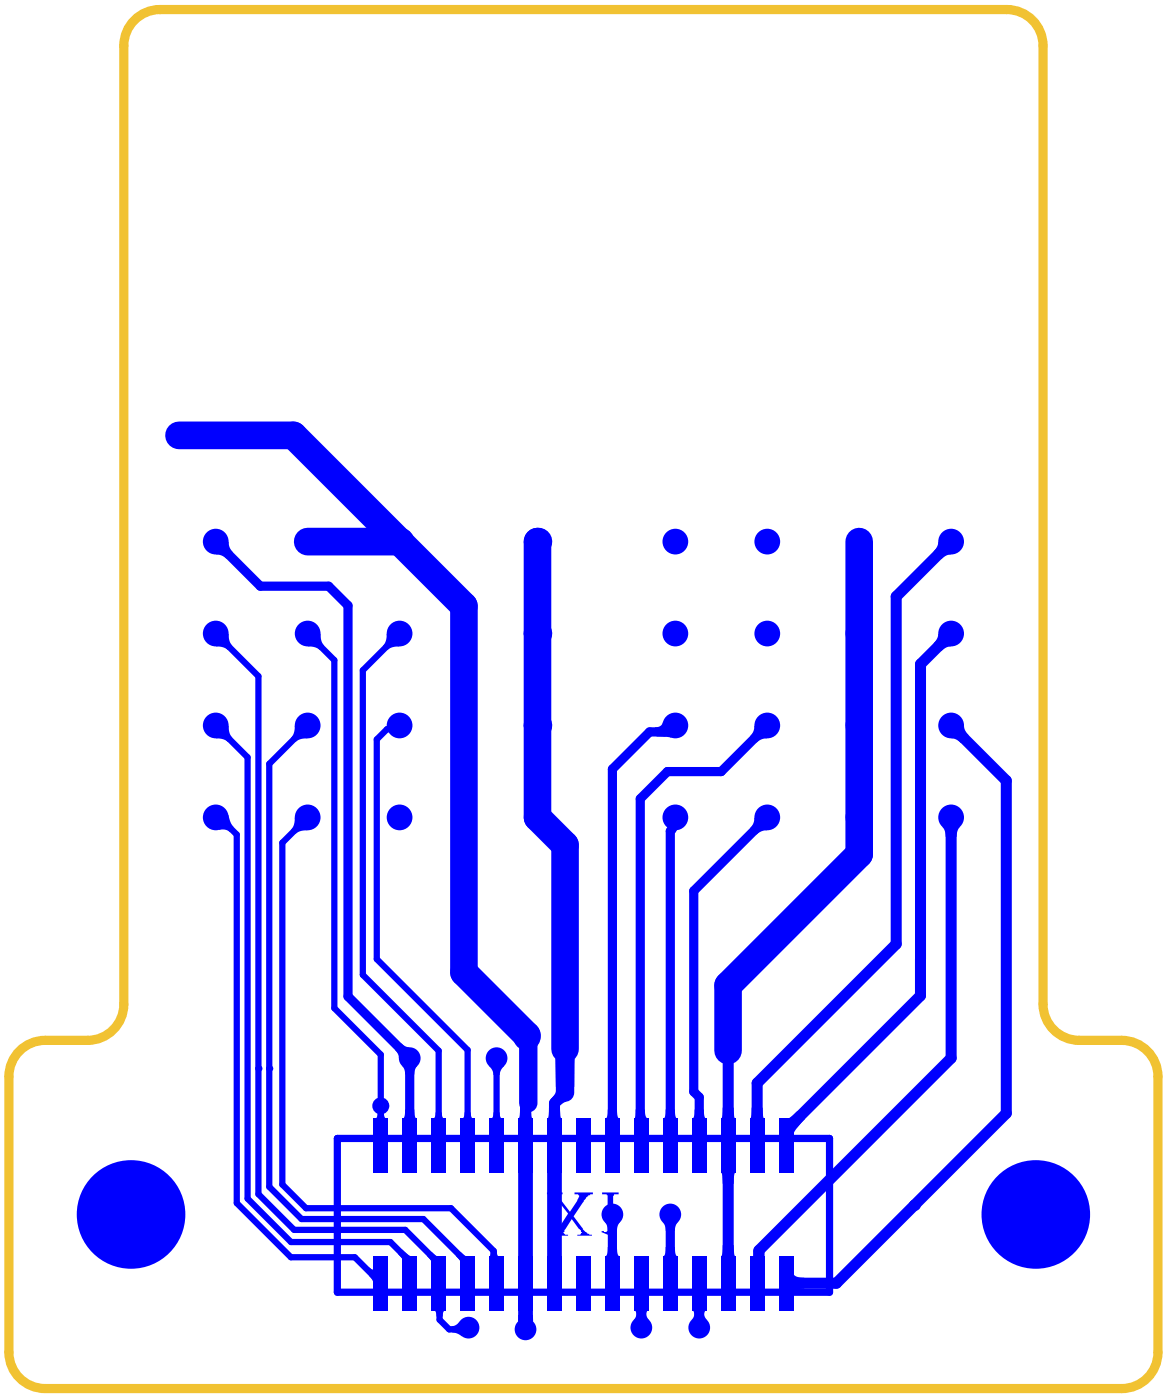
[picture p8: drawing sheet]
<svg xmlns="http://www.w3.org/2000/svg" width="108mm" height="129mm" viewBox="0 0 108 129" stroke-linecap="round" stroke-linejoin="round" font-family="sans-serif">
<path d="M12.4 1.9a3.3 3.3 0 0 1 2.3-1h77.9a3.3 3.3 0 0 1 3.3 3.3v88.2a3.3 3.3 0 0 0 3.4 3.3h3.9a3.3 3.3 0 0 1 3.3 3.3v25.4a3.3 3.3 0 0 1-3.3 3.3h-99.1a3.3 3.3 0 0 1-3.3-3.3v-25.4a3.3 3.3 0 0 1 3.3-3.3h4a3.3 3.3 0 0 0 3.3-3.3v-88.2a3.3 3.3 0 0 1 1-2.3z" fill="none" stroke="#f1c232" stroke-width=".85"/>
<g fill="#00f">
<path d="M51.1 97.4h1.8l-.1 2.6h-1.7z"/>
<path d="M51.1 100.4l1 .9-.3 .2-.4 .3-.8-.7 .4-.4z"/>
<path d="M21 66.7a1.48 1.48 0 0 0 .4 1.1l-.4 .4-.5-.2-.6-.1z"/>
<path d="M35.6 58.3l1.1 1.2a1.49 1.49 0 0 0-1.1 .3l-.4-.4 .3-.5z"/>
<path d="M29.5 58.3a1.48 1.48 0 0 0 .3 1.1l-.4 .4-.4-.3h-.7z"/>
<path d="M21 58.3a1.48 1.48 0 0 0 .4 1.1l-.4 .4-.5-.3h-.6z"/>
<path d="M21 49.8l.1 .6 .3 .4-.6 .6-.4-.3-.5-.1z"/>
<path d="M27.1 66.7l1.2 1.2a1.49 1.49 0 0 0-1.1 .3l-.4-.4 .2-.4z"/>
<path d="M27.1 75.2l1.2 1.2a1.49 1.49 0 0 0-1.1 .3l-.4-.4 .2-.5z"/>
<path d="M88.7 66.7l.1 .5 .3 .4-.7 .7-.5-.3-.4-.1z"/>
<path d="M86.3 58.3l1.2 1.2-.5 .1-.4 .3-.7-.7 .3-.5z"/>
<path d="M69.4 66.7l1.2 1.2-.6 .1-.4 .3-.6-.6 .3-.4z"/>
<path d="M60.2 66.9a.65 .65 0 0 0 .8-.5l.7 1.4-1.3-.1z"/>
<path d="M86.6 76h1.7l-.2 .4-.1 .6h-1l-.1-.6z"/>
<path d="M69.4 75.2l1.2 1.2-.6 .1-.4 .3-.6-.6 .3-.5z"/>
<path d="M86.3 49.8l1.2 1.2-.5 .1-.4 .3-.7-.7 .3-.4z"/>
<path d="M21 74.9l.2 .7 .3 .4-.3 .5a1.07 1.07 0 0 0-1.1-.2z"/>
<path d="M41.5 122l.4-.1 .4-.4 .2 1.4-.5-.3h-.4z"/>
<path d="M58.6 120.6h.8l.1 .5 .2 .3h-1.4l.2-.3z"/>
<path d="M63.9 120.6h.8l.1 .5 .2 .3h-1.4l.2-.3z"/>
<path d="M55.6 112.4h1.4l-.2 .3-.1 .5h-.8l-.1-.5z"/>
<path d="M60.9 112.4h1.4l-.2 .3v.5h-.9v-.5z"/>
<path d="M45 98h1.4l-.3 .4-.1 .5h-.6l-.1-.5z"/>
<path d="M37 98h1.4l-.2 .4-.1 .4h-.8l-.1-.4z"/>
<path d="M36.9 96l.4 .2 .4 .1-1 1-.1-.4-.3-.3z"/>
<path d="M47.7 120.9h1.3v.7h-1.4z"/>
<path d="M45.4 102.3h.6v.2a.33 .33 0 0 0 .2 .4h-1.1a.45 .45 0 0 0 .3-.6z"/>
<path d="M41.9 115.5l.4-.4a.87 .87 0 0 0 .8 .5l-.7 .7a.48 .48 0 0 0-.2-.5z"/>
<path d="M42.7 102.3h.6v.2a.33 .33 0 0 0 .3 .4h-1.2a.45 .45 0 0 0 .3-.6z"/>
<path d="M39.9 120.5h1.1a.44 .44 0 0 0-.3 .6h-.6v-.2a.32 .32 0 0 0-.2-.4z"/>
<path d="M39.3 115.5l.4-.4a.87 .87 0 0 0 .8 .5l-.8 .7a.48 .48 0 0 0-.2-.5z"/>
<path d="M40.1 102.3h.5v.2a.33 .33 0 0 0 .3 .4h-1.1a.45 .45 0 0 0 .3-.6z"/>
<path d="M37 114.9l.6 .6h.4l-1 .7a.41 .41 0 0 0-.2-.6l-.2-.2z"/>
<path d="M37.3 102h.8l.1 .7 .1 .2h-1.3a.48 .48 0 0 0 .2-.6z"/>
<path d="M34 116.6a.21 .21 0 0 0 .1 .2 .21 .21 0 0 0 .3-.2v1.6l-.1-.4-.3-.4z"/>
<path d="M34.7 102.3h.6v.2a.33 .33 0 0 0 .3 .4h-1.2a.45 .45 0 0 0 .3-.6z"/>
<path d="M45.1 115.1h.6v.3l.2 .1h-.9z"/>
<path d="M55.9 114.7h.8l.1 .6 .2 .2h-1.3a.48 .48 0 0 0 .2-.5z"/>
<path d="M58.3 120.5h1.3a.48 .48 0 0 0-.2 .6v.3h-.8l-.1-.7z"/>
<path d="M69.3 115h1v.5h-1z"/>
<path d="M69.1 101.9h1l.1 .7 .1 .3h-1.3l.1-.3z"/>
<path d="M66.5 114.5h1v.8l.1 .2h-1.3l.1-.2z"/>
<path d="M61.2 102h.9v.7l.2 .2h-1.3a.48 .48 0 0 0 .2-.6z"/>
<path d="M63.6 120.5h1.4a.48 .48 0 0 0-.3 .6v.3h-.8l-.1-.7z"/>
<path d="M66.5 101.9h1v.7l.1 .3h-1.3l.1-.3z"/>
<path d="M66.3 107.9h1.3l-.1 .2v.8h-1l-.1-.8z"/>
<path d="M58.5 102h.8a.77 .77 0 0 0 .3 .9h-1.3l.1-.2z"/>
<path d="M61.2 114.7h.9v.6l.2 .2h-1.3a.48 .48 0 0 0 .2-.5z"/>
<path d="M71.9 102.9l.2 .1 .3-.1 .9-.7 .7 .7-.9 1.1-.2 .5v.2z"/>
<path d="M55.9 102h.8l.1 .7 .2 .2h-1.3a.48 .48 0 0 0 .2-.6z"/>
<path d="M63.9 102h.8l.1 .7 .2 .2h-1.4a.48 .48 0 0 0 .3-.6z"/>
<path d="M72.9 117a.65 .65 0 0 0 .9 .5h.2v1a.94 .94 0 0 0-1.1 .4v.1z"/>
<path d="M47.8 101.9h1l.1 .7 .1 .3h-1.3l.1-.3z"/>
<path d="M50.5 101.9h1v.7l.1 .3h-1.3l.1-.3z"/>
</g>
<path d="M48.3 105.4v16.9M51 105.4v12.6" fill="none" stroke="#00f" stroke-width="1.4"/>
<path d="M59.7 67.3l-3.4 3.4v34.7M61.4 71l-2.5 2.5v31.8M62.1 75.2l-.3 .3v.8l-.2 .1v29M70.6 75.2l-6.8 6.7v18.5l.5 .5v4.5M37.7 97.3v8.1" fill="none" stroke="#00f" stroke-width=".85"/>
<path d="M82.4 54.9v31.9l-12.8 12.8v5.8M67 96.6h.1M67 96.6v21.4M48.6 101.5l-.3 .2v3.7M52 100.5l-1 1v3.9" fill="none" stroke="#00f" stroke-width="1"/>
<path d="M42.7 55.7v33.7l5.8 5.8v.2M49.4 75.2l2.6 2.5v18.8M79 78.6l-12 12v6" fill="none" stroke="#00f" stroke-width="2.5"/>
<path d="M48.6 95.4v6.1M52 96.5v4" fill="none" stroke="#00f" stroke-width="1.7"/>
<path d="M28.3 75.2l-2.3 2.3v31.4l2.1 2.2h13.4l3.9 4M23.8 98.3v11.5l3.3 3.3M24.8 98.3v10.9l2.9 2.9h11.2l4.1 4.1" fill="none" stroke="#00f" stroke-width=".58"/>
<circle cx="23.8" cy="98.3" r=".29" fill="#00f"/>
<path d="M22.8 69.7v40.5l4 4h9.1M27.1 113.1h10.2M43 116.2v1.8M45.4 115.1v2.7l.3 .2" fill="none" stroke="#00f" stroke-width=".58"/>
<circle cx="24.8" cy="98.3" r=".29" fill="#00f"/>
<path d="M19.8 58.3l4 3.9v36.1M28.3 58.3l2.4 2.4v32l4.3 4.3v8.4M36.7 58.3l-3.3 3.4v28l6.9 6.9v8.8M19.8 66.7l3 3M20.2 75.2l1.6 1.6v33.9l5 4.9h5.8l2.4 2.4M28.3 66.7l-3.5 3.6v28M34.6 68v20.2l8.4 8.4v8.8M45.7 97.3v8.1M35.9 114.2l1.4 1.4v2l.4 .4M37.3 113.1l3 3.1v1.8" fill="none" stroke="#00f" stroke-width=".58"/>
<path d="M30.2 53.9l1.8 1.8v35.9l5.7 5.7" fill="none" stroke="#00f" stroke-width=".85"/>
<circle cx="36.7" cy="49.8" r="1.27" fill="#00f"/>
<path d="M62.1 66.7h-.4l-.6 .6h-1.4M70.6 66.7l-4.3 4.3h-4.9M58.9 105.3l.1 .1" fill="none" stroke="#00f" stroke-width=".85"/>
<path d="M84.7 61.1v30.5l-11.9 11.8h-.3l-.2 .1v.4M87.5 75.2v22.1l-17.7 17.7v2.9l-.2 .1M84.7 88.2h.1" fill="none" stroke="#00f" stroke-width="1"/>
<circle cx="84.1" cy="110.9" r=".51" fill="#00f"/>
<path d="M87.5 58.3l-2.8 2.8M87.5 49.8l-5.1 5.1M87.5 66.7l5 5.1v30.6l-15.6 15.6h-4.6" fill="none" stroke="#00f" stroke-width="1"/>
<path d="M19.8 49.8l4.1 4.1h6.3M56.3 111.7v6.3M59 118v4.1M61.6 111.7v6.3M64.3 118v4.1" fill="none" stroke="#00f" stroke-width=".85"/>
<path d="M16.5 40h10.5l9.7 9.8M28.3 49.8h8.4M36.7 49.8l6 5.9M49.4 49.8v8.5M79 66.7v11.9" fill="none" stroke="#00f" stroke-width="2.5"/>
<path d="M19.8 75.2h.4M36.7 66.7l-.3 .4h-.8l-1 .9M40.3 118l.1 .1v3.3l.9 .9h1.6l.2-.2" fill="none" stroke="#00f" stroke-width=".58"/>
<circle cx="49.4" cy="66.7" r="1.27" fill="#00f"/>
<path d="M49.4 58.3v16.9" fill="none" stroke="#00f" stroke-width="2.5"/>
<g fill="#00f">
<circle cx="49.4" cy="58.3" r="1.27"/>
<circle cx="49.4" cy="49.8" r="1.27"/>
</g>
<path d="M79 49.8v16.9" fill="none" stroke="#00f" stroke-width="2.5"/>
<g fill="#00f">
<circle cx="48.3" cy="122.3" r="1"/>
<circle cx="37.7" cy="97.3" r="1"/>
<circle cx="45.7" cy="97.3" r="1"/>
<circle cx="61.6" cy="111.7" r="1"/>
<circle cx="56.3" cy="111.7" r="1"/>
<circle cx="64.3" cy="122.1" r="1"/>
<circle cx="59" cy="122.1" r="1"/>
<circle cx="43.1" cy="122.1" r="1"/>
<circle cx="16.5" cy="40" r="1"/>
<circle cx="19.8" cy="75.2" r="1.18"/>
<circle cx="95.3" cy="111.7" r="5"/>
<circle cx="12.1" cy="111.7" r="5"/>
<circle cx="49.4" cy="49.8" r="1.18"/>
<circle cx="49.4" cy="58.3" r="1.18"/>
<circle cx="49.4" cy="66.7" r="1.18"/>
<circle cx="49.4" cy="75.2" r="1.18"/>
<circle cx="79" cy="49.8" r="1.18"/>
<circle cx="87.5" cy="49.8" r="1.18"/>
<circle cx="62.1" cy="75.2" r="1.18"/>
<circle cx="70.6" cy="75.2" r="1.18"/>
<circle cx="87.5" cy="75.2" r="1.18"/>
<circle cx="70.6" cy="49.8" r="1.18"/>
<circle cx="62.1" cy="66.7" r="1.18"/>
<circle cx="70.6" cy="66.7" r="1.18"/>
<circle cx="62.1" cy="49.8" r="1.18"/>
<circle cx="79" cy="58.3" r="1.18"/>
<circle cx="87.5" cy="58.3" r="1.18"/>
<circle cx="87.5" cy="66.7" r="1.18"/>
<circle cx="79" cy="66.7" r="1.18"/>
<circle cx="70.6" cy="58.3" r="1.18"/>
<circle cx="79" cy="75.2" r="1.18"/>
<circle cx="62.1" cy="58.3" r="1.18"/>
<circle cx="36.7" cy="75.2" r="1.18"/>
<circle cx="28.3" cy="75.2" r="1.18"/>
<circle cx="28.3" cy="66.7" r="1.18"/>
<circle cx="19.8" cy="49.8" r="1.18"/>
<circle cx="19.8" cy="58.3" r="1.18"/>
<circle cx="28.3" cy="58.3" r="1.18"/>
<circle cx="36.7" cy="58.3" r="1.18"/>
<circle cx="36.7" cy="66.7" r="1.18"/>
<circle cx="19.8" cy="66.7" r="1.18"/>
<circle cx="28.3" cy="49.8" r="1.18"/>
<circle cx="36.7" cy="49.8" r="1.18"/>
</g>
<g fill="#00f">
<path d="M50.3 102.9h1.4v5h-1.4z" fill-rule="evenodd"/>
<path d="M50.3 115.5h1.4v5h-1.4z" fill-rule="evenodd"/>
<path d="M53 102.9h1.3v5h-1.3z" fill-rule="evenodd"/>
<path d="M47.7 102.9h1.3v5h-1.3z" fill-rule="evenodd"/>
<path d="M47.7 115.5h1.3v5h-1.3z" fill-rule="evenodd"/>
<path d="M53 115.5h1.3v5h-1.3z" fill-rule="evenodd"/>
<path d="M71.6 115.5h1.4v5h-1.4z" fill-rule="evenodd"/>
<path d="M63.6 102.9h1.4v5h-1.4z" fill-rule="evenodd"/>
<path d="M55.7 102.9h1.3v5h-1.3z" fill-rule="evenodd"/>
<path d="M71.6 102.9h1.4v5h-1.4z" fill-rule="evenodd"/>
<path d="M61 115.5h1.3v5h-1.3z" fill-rule="evenodd"/>
<path d="M58.3 102.9h1.3v5h-1.3z" fill-rule="evenodd"/>
<path d="M66.3 102.9h1.3v5h-1.3z" fill-rule="evenodd"/>
<path d="M63.6 115.5h1.4v5h-1.4z" fill-rule="evenodd"/>
<path d="M61 102.9h1.3v5h-1.3z" fill-rule="evenodd"/>
<path d="M66.3 115.5h1.3v5h-1.3z" fill-rule="evenodd"/>
<path d="M69 102.9h1.3v5h-1.3z" fill-rule="evenodd"/>
<path d="M69 115.5h1.3v5h-1.3z" fill-rule="evenodd"/>
<path d="M58.3 115.5h1.3v5h-1.3z" fill-rule="evenodd"/>
<path d="M55.7 115.5h1.3v5h-1.3z" fill-rule="evenodd"/>
<path d="M45 115.5h1.3v5h-1.3z" fill-rule="evenodd"/>
<path d="M34.4 102.9h1.3v5h-1.3z" fill-rule="evenodd"/>
<path d="M34.4 115.5h1.3v5h-1.3z" fill-rule="evenodd"/>
<path d="M37 102.9h1.3v5h-1.3z" fill-rule="evenodd"/>
<path d="M37 115.5h1.3v5h-1.3z" fill-rule="evenodd"/>
<path d="M39.7 102.9h1.3v5h-1.3z" fill-rule="evenodd"/>
<path d="M39.7 115.5h1.3v5h-1.3z" fill-rule="evenodd"/>
<path d="M42.3 102.9h1.4v5h-1.4z" fill-rule="evenodd"/>
<path d="M42.3 115.5h1.4v5h-1.4z" fill-rule="evenodd"/>
<path d="M45 102.9h1.3v5h-1.3z" fill-rule="evenodd"/>
</g>
<path d="M31 104.7h45.3v14.2h-45.3z" fill="none" stroke="#00f" stroke-width=".67"/>
<g fill="#00f">
<path d="M50.3 109.7h1.4v.1a.27 .27 0 0 0-.3 .2 .27 .27 0 0 0 .2 .4l.8 1.1 .9-1.4v-.2l-.1-.1h-.4v-.1h1.7v.1h-.2v.1h-.2l-.2 .2-1.1 1.8 .8 1.2 .4 .4 .4 .1h-1.3h.2l.2-.3h-.1v-.2h-.1l-.7-1-.7 1.1a.25 .25 0 0 0 0 .3 .25 .25 0 0 0 .3 .1h-1.8l.5-.1 .4-.4 .9-1.5-1.1-1.3-.2-.3-.3-.1v-.1h-.3z"/>
<path d="M55.4 109.7h1.5v.1a.34 .34 0 0 0-.4 .1 .34 .34 0 0 0-.1 .3v3.5l-1.1-.4 .2-.1a.24 .24 0 0 0 .2 .1 .24 .24 0 0 0 .2-.2v-2.7a.34 .34 0 0 0-.3-.6h-.2z"/>
</g>
<circle cx="35" cy="101.7" r=".52" fill="none" stroke="#00f" stroke-width=".52"/>
</svg>
